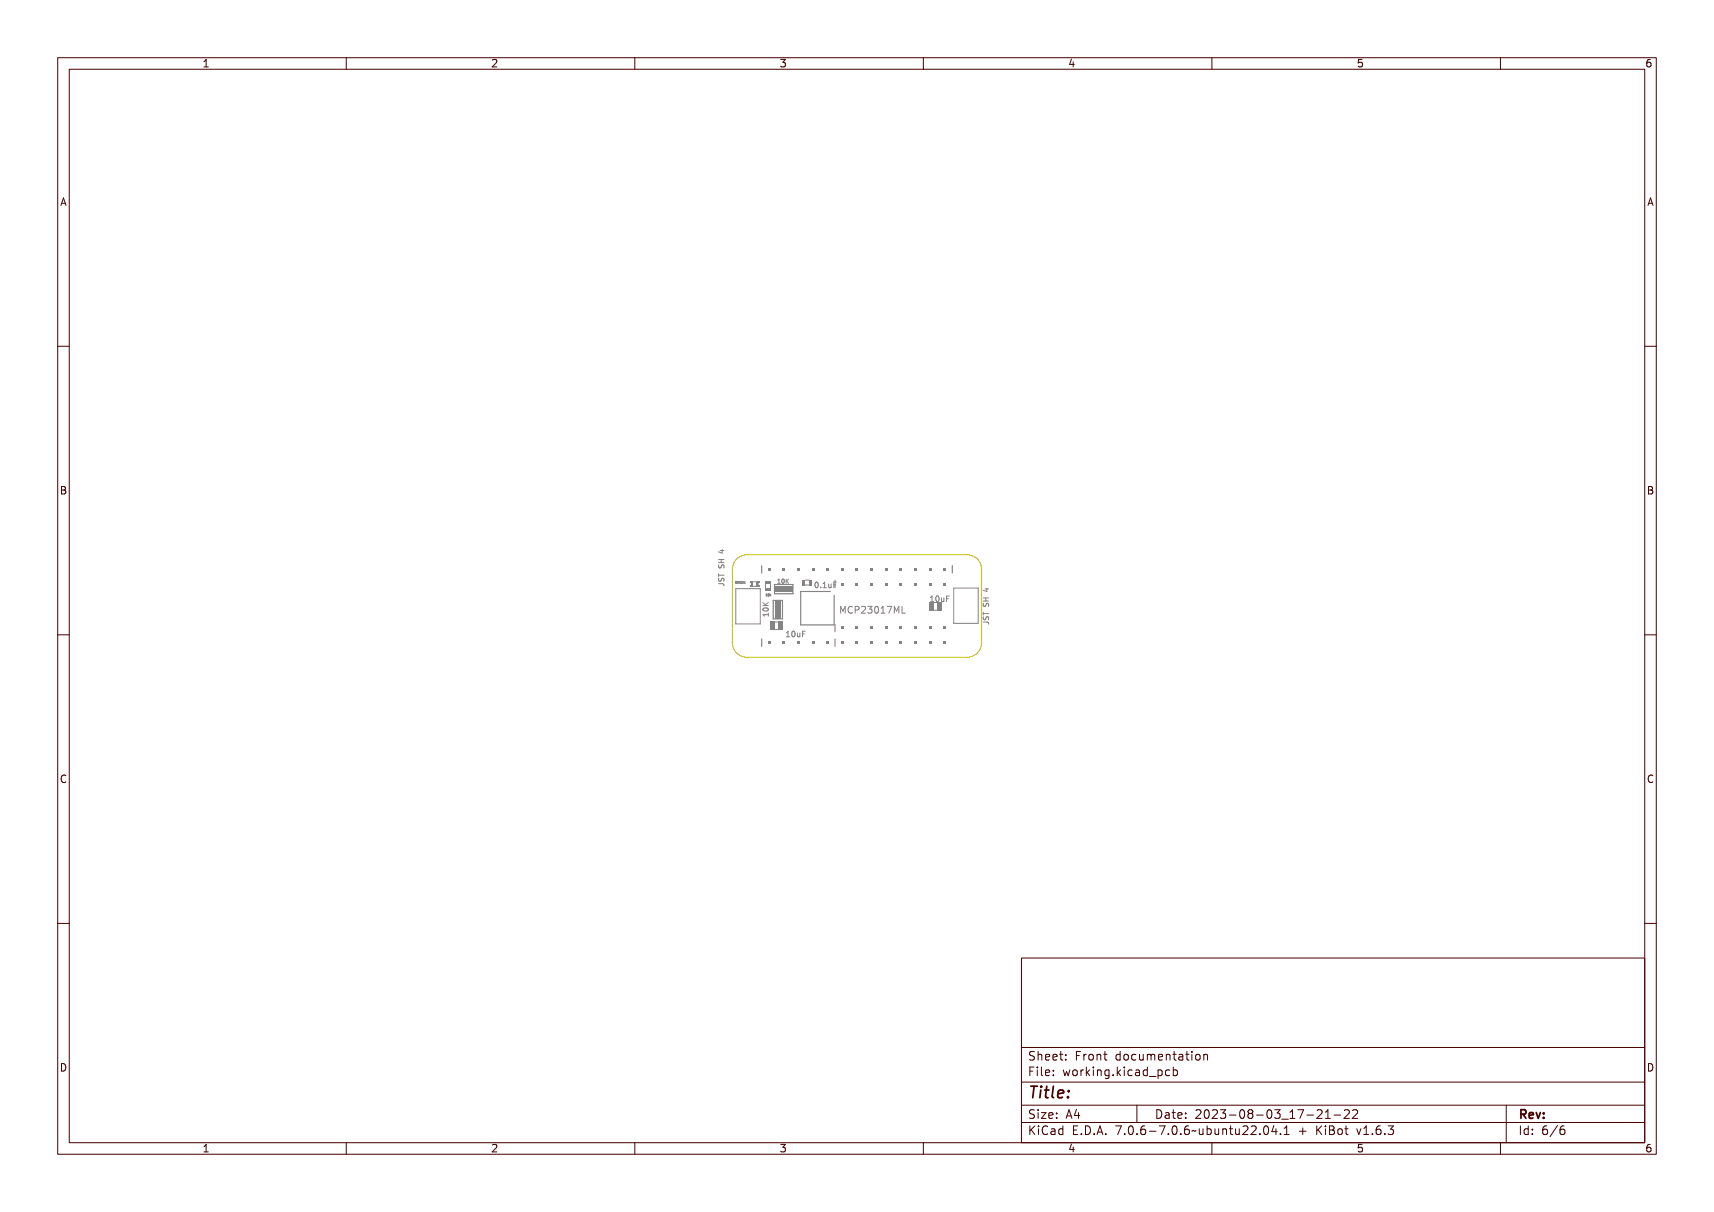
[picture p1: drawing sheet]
<svg xmlns="http://www.w3.org/2000/svg" width="297mm" height="210mm" viewBox="0 0 297 210" stroke-linecap="round" stroke-linejoin="round" font-family="sans-serif">
<defs><g id="words">
<text font-size="2.7" fill="#480000" x="178" y="190.3">Title:</text>
<g font-size="2" fill="#480000">
<text x="178" y="183.7">Sheet: Front documentation</text>
<text x="178" y="186.5">File: working.kicad_pcb</text>
<text x="178" y="193.9">Size: A4</text>
<text x="178" y="196.6">KiCad E.D.A. 7.0.6-7.0.6~ubuntu22.04.1 + KiBot v1.6.3</text>
<text x="200" y="193.9">Date: 2023-08-03_17-21-22</text>
<text x="263" y="196.6">Id: 6/6</text>
<text x="263" y="193.9">Rev:</text>
</g>
<g font-size="1.7" fill="#480000">
<text x="35" y="11.7">1</text>
<text x="85" y="11.7">2</text>
<text x="135" y="11.7">3</text>
<text x="185" y="11.7">4</text>
<text x="235" y="11.7">5</text>
<text x="285" y="11.7">6</text>
<text x="10.5" y="35.7">A</text>
<text x="285.5" y="35.7">A</text>
<text x="10.5" y="85.6">B</text>
<text x="285.5" y="85.6">B</text>
<text x="10.5" y="135.7">C</text>
<text x="285.5" y="135.7">C</text>
<text x="10.5" y="185.6">D</text>
<text x="285.5" y="185.6">D</text>
<text x="35" y="199.7">1</text>
<text x="85" y="199.7">2</text>
<text x="135" y="199.7">3</text>
<text x="185" y="199.7">4</text>
<text x="235" y="199.7">5</text>
<text x="285" y="199.7">6</text>
</g>
<text font-size="1.6" fill="#848484" x="145.3" y="106.3">MCP23017ML</text>
<g font-size="1.3" fill="#848484">
<text x="141" y="101.9">0.1uF</text>
<text x="161" y="104.3">10uF</text>
<text x="136.1" y="110.4">10uF</text>
</g>
<text font-size="1" fill="#848484" x="134.6" y="101.1">10K</text>
<g font-size=".5" fill="#848484">
<text x="127.7" y="101.1">GREEN</text>
<text x="132.6" y="103.3">10k</text>
</g>
</g></defs>
<g fill="none" stroke="#848484" stroke-width=".17">
<path d="M124.5 99.4v.5M124.5 99.7h1M124.5 97.5h1M124.5 96.9h1M124.6 97.9v.5h.3l.2-.4 .2-.1 .2 .2-.1 .3M124.7 99.5h.1v.2h.8v.2h-.8v.2h-.1zM124.7 97.3h.9v.1h-.5v.3h.5v.1h-.9v-.1h.3v-.3h-.3zM124.7 95.9h.6l.1-.2 .2 .3h-.2v.4h-.2l-.5-.4zM124.7 98.1h.1a.18 .18 0 0 0 0 .3 .18 .18 0 0 0 .3-.1 .29 .29 0 0 1 .4-.2 .29 .29 0 0 1-.1 .5v-.1a.22 .22 0 0 0 .1-.3 .22 .22 0 0 0-.3 0 .22 .22 0 0 0-.1 .3 .29 .29 0 0 1-.4 0 .29 .29 0 0 1 0-.4zM124.8 96h.5v.3zM124.8 95.4h.7M125 96.9v.6"/>
<path d="M125.1 95.3v.5l-.6-.2M124.5 101.1l.8 .1 .2 .3M124.6 100.2l-.1 .4 .2 .1 .2-.1 .2-.4h.3v.5M124.7 101.1h.6a.26 .26 0 0 1 .3 .2 .26 .26 0 0 1-.2 .3 .21 .21 0 0 0 .1-.2 .21 .21 0 0 0-.2-.2h-.5v.2h-.1zM124.7 100.3l.1 .1a.18 .18 0 0 0 0 .3 .18 .18 0 0 0 .3-.2 .29 .29 0 0 1 .4-.2 .29 .29 0 0 1-.1 .5 .22 .22 0 0 0 .1-.3 .22 .22 0 0 0-.3-.1 .22 .22 0 0 0-.1 .3 .29 .29 0 0 1-.4 0 .29 .29 0 0 1 0-.4zM127.6 100.7l-.2 .2 .2 .2M127.8 100.8h.2l-.2 .1v.2l.2-.2-.1 .2a.18 .18 0 0 1-.2-.1 .18 .18 0 0 1 .1-.2zM128 100.8h.3v.3l-.2-.1-.1 .1zM128.1 100.8l.1 .1zM128.4 100.8h.2h-.2v.1h.2l-.2 .1v.1h.2h-.2zM128.7 100.8h.2h-.2v.1h.2l-.2 .1v.1h.2h-.2zM128.9 100.8l.2 .3 .1-.3v.3l-.2-.3-.1 .3z"/>
<path d="M132.2 104.9h.9M132.2 104.4l.5 .5M132.2 105.5a.46 .46 0 0 1 .6-.2 .46 .46 0 0 1 .3 .4 .46 .46 0 0 1-.5 .2 .46 .46 0 0 1-.4-.4zM132.3 106h.8v-.2h.1v.5h-.1v-.2h-.7v.2h-.1zM132.3 104.2l.3 .3 .6-.3v.1l-.5 .3 .5 .1v.1h-.9v-.1h.4l-.4-.4zM132.3 105.2a.49 .49 0 0 1 .5-.2 .49 .49 0 0 1 .4 .4 .48 .48 0 0 1-.6 .2 .48 .48 0 0 1-.3-.4zM132.4 105.2a.41 .41 0 0 1 .7 .2 .41 .41 0 0 1-.7-.2zM132.7 102.9h.1l.1 .4h-.2zM133 103l.1 .3zM133.1 106.2v.6M133.1 106.5h-.9l.3 .3M133.1 104.4l-.5 .4"/>
<path d="M133.3 102.9v.2l.2-.1-.1 .1 .1 .2-.2-.2v.2zM134.2 107.8h.8M134.2 109.1h.8M134.7 100.4h.3v.6l.1 .1h-.4l.2-.1v-.5zM135.3 100.5l.1-.1a.35 .35 0 0 1 .3 .3 .35 .35 0 0 1-.3 .4l-.1-.2zM135.4 100.5a.3 .3 0 0 1 .2 .2 .3 .3 0 0 1-.2 .3zM135.8 100.4h.1v.3l.5-.3-.3 .3 .3 .4-.4-.4-.1 .4h-.1zM136.2 109.5l.4-.1v.9h.2v.1h-.6v-.1h.2v-.8l-.2 .1zM137 109.5l.1-.1a.46 .46 0 0 1 .4 .5 .46 .46 0 0 1-.4 .5l-.2-.3zM137.2 109.5a.39 .39 0 0 1 .2 .4 .39 .39 0 0 1-.2 .4l-.1-.4zM137.8 109.7h.1v.5l.1 .1 .2-.1v-.5h.1v.7l-.1-.1a.23 .23 0 0 1-.3 .1 .23 .23 0 0 1-.1-.3zM138.6 109.4h.5v.1h-.4v.3h.4v.1h-.4v.5h-.1z"/>
<path d="M141.2 101l.1-.1a.46 .46 0 0 1 .4 .5 .46 .46 0 0 1-.4 .5l-.2-.3zM141.3 101a.39 .39 0 0 1 .3 .4 .39 .39 0 0 1-.3 .4l-.1-.4zM142.1 101.7h.2v.2h-.2zM142.7 101l.4-.1v.9h.2v.1h-.6v-.1h.3v-.8l-.3 .1zM143.5 101.2h.1v.5l.1 .1 .2-.1v-.5h.1v.7l-.1-.1a.23 .23 0 0 1-.3 .1 .23 .23 0 0 1-.1-.3zM144.3 100.9h.6v.1h-.5v.3h.4v.1h-.4v.5h-.1zM145.4 105.1h.2l.2 .6 .2-.6h.2v1.2h-.1v-1l-.2 .6h-.2l-.2-.6v1h-.1zM146.5 105.3l.4-.2 .2 .1v.1h-.2a.43 .43 0 0 0-.4 .5 .43 .43 0 0 0 .6 .3v.2a.58 .58 0 0 1-.7-.3 .58 .58 0 0 1 .1-.7zM147.4 105.1h.3a.37 .37 0 0 1 .4 .5 .37 .37 0 0 1-.6 .2v.5h-.1zM147.5 105.3h.2a.22 .22 0 0 1 .2 .2 .22 .22 0 0 1-.2 .2h-.2zM148.3 105.2a.41 .41 0 0 1 .6 .1 .41 .41 0 0 1-.2 .6l-.3 .3h.6v.1h-.7l.3-.5a.29 .29 0 0 0 .2-.5 .29 .29 0 0 0-.5 .1zM149.2 105.2a.35 .35 0 0 1 .6 0 .35 .35 0 0 1-.1 .5 .36 .36 0 0 1 .1 .6 .36 .36 0 0 1-.6-.2 .27 .27 0 0 0 .4 .1 .27 .27 0 0 0 0-.4l-.2-.1v-.1a.23 .23 0 0 0 .3-.1 .23 .23 0 0 0-.1-.3 .23 .23 0 0 0-.3 .1z"/>
<path d="M150.2 105.3a.45 .45 0 0 1 .6 0 .45 .45 0 0 1 .1 .6 .39 .39 0 0 1-.5 .4 .39 .39 0 0 1-.3-.6zM150.4 105.3a.49 .49 0 0 1 .4 .4 .49 .49 0 0 1-.3 .5l-.2-.3zM151.2 105.2l.4-.1v1.1h.2v.1h-.6v-.1h.2v-.9h-.2zM152 105.1h.8l-.5 1.2h-.1l.4-1h-.6zM152.9 105.1h.2l.2 .6 .2-.6h.3v1.2h-.2v-1l-.2 .6h-.1l-.2-.6v1h-.2zM154 105.1h.1v1.1h.6v.1h-.7zM155 105.1l.4 .8 .4-.8v1.1M156.3 105.1v1.1h.6M161.2 103.4l.3-.1v.9h.2v.1h-.5v-.1h.2v-.8l-.2 .1zM162 103.4l.1-.1a.46 .46 0 0 1 .4 .5 .46 .46 0 0 1-.4 .5l-.2-.3zM162.1 103.4a.39 .39 0 0 1 .3 .4 .39 .39 0 0 1-.3 .4l-.1-.4zM162.7 103.6h.1v.5l.2 .1 .1-.1v-.5h.2v.7l-.2-.1a.23 .23 0 0 1-.3 .1 .23 .23 0 0 1-.1-.3z"/>
<path d="M163.5 103.3h.6v.1h-.5v.3h.4v.1h-.4v.5h-.1zM170.4 107.8h.8l.1 .3M170.4 106.1v.5M170.4 106.3h.9M170.4 104.1h.9M170.4 103.6h.9M170.4 104.5l.1 .5h.2l.2-.4 .2-.1 .2 .2v.4M170.4 106.9v.3l.2 .2 .2-.1 .2-.4h.2l.1 .5M170.5 107.8h.6a.26 .26 0 0 1 .3 .2 .26 .26 0 0 1-.2 .3 .21 .21 0 0 0 .1-.3 .21 .21 0 0 0-.2-.1h-.5v.2h-.1zM170.5 106.1h.1v.3h.8v.1h-.8v.3h-.1zM170.5 103.9h.9v.1h-.4v.4h.4v.1h-.9v-.1h.4v-.4h-.4zM170.5 102.5h.6l.1-.1 .2 .2h-.2v.4h-.1l-.6-.3z"/>
<path d="M170.6 107a.2 .2 0 0 0 0 .4 .18 .18 0 0 0 .3-.2 .29 .29 0 0 1 .5-.2 .29 .29 0 0 1-.1 .5v-.1a.22 .22 0 0 0 0-.3 .22 .22 0 0 0-.3 0 .22 .22 0 0 0 0 .3 .29 .29 0 0 1-.4 0 .29 .29 0 0 1 0-.4zM170.6 104.7v.1a.18 .18 0 0 0 0 .3 .18 .18 0 0 0 .3-.2 .29 .29 0 0 1 .5-.1 .29 .29 0 0 1-.1 .4 .22 .22 0 0 0 0-.3 .22 .22 0 0 0-.3-.1 .22 .22 0 0 0 0 .3 .29 .29 0 0 1-.4 0 .29 .29 0 0 1 0-.4zM170.6 102.6h.5v.3zM170.7 102h.6M170.8 103.6v.5M171 101.9v.6l-.7-.2"/>
<circle cx="132.7" cy="105.3" r=".08"/>
<circle cx="133" cy="103.1" r=".17"/>
<circle cx="133.1" cy="103.1" r=".03"/>
<circle cx="135.5" cy="100.7" r=".06"/>
<circle cx="137.2" cy="109.9" r=".09"/>
<circle cx="141.4" cy="101.4" r=".09"/>
<circle cx="150.5" cy="105.7" r=".1"/>
<circle cx="162.2" cy="103.8" r=".09"/>
</g>
<g fill="#848484">
<path d="M133.5 107.7h.8v1.5h-.8z" fill-rule="evenodd"/>
<path d="M134.9 107.7h.8v1.5h-.8z" fill-rule="evenodd"/>
<path d="M145.7 100.9h.5v.5h-.5z" fill-rule="evenodd"/>
<path d="M148.2 100.9h.6v.5h-.6z" fill-rule="evenodd"/>
<path d="M150.8 100.9h.5v.5h-.5z" fill-rule="evenodd"/>
<path d="M153.3 100.9h.5v.5h-.5z" fill-rule="evenodd"/>
<path d="M155.9 100.9h.5v.5h-.5z" fill-rule="evenodd"/>
<path d="M158.4 100.9h.5v.5h-.5z" fill-rule="evenodd"/>
<path d="M160.9 100.9h.6v.5h-.6z" fill-rule="evenodd"/>
<path d="M163.5 100.9h.5v.5h-.5z" fill-rule="evenodd"/>
</g>
<path d="M127.5 102h4.2v6.1h-4.2z" fill="none" stroke="#848484" stroke-width=".17"/>
<path d="M134.2 101.3h3.2v1.6h-3.2z" fill="none" stroke="#848484" stroke-width=".2"/>
<path d="M134.3 101.6h3.1v1h-3.1z" fill-rule="evenodd" fill="#848484"/>
<path d="M143.9 102.5h-5.2v5.8h5.8v-5.1" fill="none" stroke="#848484" stroke-width=".2"/>
<path d="M139.5 101.4h.7M139.5 100.5h.7" fill="none" stroke="#848484" stroke-width=".17"/>
<g fill="#848484">
<path d="M140.2 100.5h.5v.9h-.5z" fill-rule="evenodd"/>
<path d="M139 100.5h.5v.9h-.5z" fill-rule="evenodd"/>
</g>
<path d="M132 110.7v1.3" fill="none" stroke="#848484" stroke-width=".2"/>
<g fill="#848484">
<path d="M133 111.1h.5v.5h-.5z" fill-rule="evenodd"/>
<path d="M135.5 111.1h.6v.5h-.6z" fill-rule="evenodd"/>
<path d="M138.1 111.1h.5v.5h-.5z" fill-rule="evenodd"/>
<path d="M140.6 111.1h.5v.5h-.5z" fill-rule="evenodd"/>
<path d="M143.2 111.1h.5v.5h-.5z" fill-rule="evenodd"/>
</g>
<path d="M132 98v1.3" fill="none" stroke="#848484" stroke-width=".2"/>
<g fill="#848484">
<path d="M133 98.4h.5v.5h-.5z" fill-rule="evenodd"/>
<path d="M135.5 98.4h.6v.5h-.6z" fill-rule="evenodd"/>
<path d="M138.1 98.4h.5v.5h-.5z" fill-rule="evenodd"/>
<path d="M140.6 98.4h.5v.5h-.5z" fill-rule="evenodd"/>
<path d="M143.2 98.4h.5v.5h-.5z" fill-rule="evenodd"/>
</g>
<path d="M165.3 101.9h4.2v6.1h-4.2z" fill="none" stroke="#848484" stroke-width=".17"/>
<path d="M144.7 110.7v1.3" fill="none" stroke="#848484" stroke-width=".2"/>
<g fill="#848484">
<path d="M145.7 111.1h.5v.5h-.5z" fill-rule="evenodd"/>
<path d="M148.2 111.1h.6v.5h-.6z" fill-rule="evenodd"/>
<path d="M150.8 111.1h.5v.5h-.5z" fill-rule="evenodd"/>
<path d="M153.3 111.1h.5v.5h-.5z" fill-rule="evenodd"/>
<path d="M155.9 111.1h.5v.5h-.5z" fill-rule="evenodd"/>
<path d="M158.4 111.1h.5v.5h-.5z" fill-rule="evenodd"/>
<path d="M160.9 111.1h.6v.5h-.6z" fill-rule="evenodd"/>
<path d="M163.5 111.1h.5v.5h-.5z" fill-rule="evenodd"/>
</g>
<path d="M134 104h1.6v3.2h-1.6z" fill="none" stroke="#848484" stroke-width=".2"/>
<path d="M134.3 104.1h1v3.1h-1z" fill-rule="evenodd" fill="#848484"/>
<path d="M132.7 101.2v.7M133.5 101.2v.7" fill="none" stroke="#848484" stroke-width=".17"/>
<g fill="#848484">
<path d="M132.6 100.7h1v.5h-1z" fill-rule="evenodd"/>
<path d="M132.6 101.9h1v.5h-1z" fill-rule="evenodd"/>
</g>
<path d="M144.7 108.2v1.2" fill="none" stroke="#848484" stroke-width=".2"/>
<g fill="#848484">
<path d="M145.7 108.6h.5v.5h-.5z" fill-rule="evenodd"/>
<path d="M148.2 108.6h.6v.5h-.6z" fill-rule="evenodd"/>
<path d="M150.8 108.6h.5v.5h-.5z" fill-rule="evenodd"/>
<path d="M153.3 108.6h.5v.5h-.5z" fill-rule="evenodd"/>
<path d="M155.9 108.6h.5v.5h-.5z" fill-rule="evenodd"/>
<path d="M158.4 108.6h.5v.5h-.5z" fill-rule="evenodd"/>
<path d="M160.9 108.6h.6v.5h-.6z" fill-rule="evenodd"/>
<path d="M163.5 108.6h.5v.5h-.5z" fill-rule="evenodd"/>
</g>
<path d="M161.8 105.7h.7" fill="none" stroke="#848484" stroke-width=".17"/>
<g fill="#848484">
<path d="M162.5 104.3h.7v1.5h-.7z" fill-rule="evenodd"/>
<path d="M161 104.3h.8v1.5h-.8z" fill-rule="evenodd"/>
</g>
<g fill="none" stroke="#848484" stroke-width=".17">
<path d="M130 100.9a.3 .3 0 0 1 .3 .3 .3 .3 0 0 1-.3 .3M130.4 101.6h.7M130.4 100.8h.7M131.6 100.9a.27 .27 0 0 0-.3 .3 .27 .27 0 0 0 .3 .3"/>
<circle cx="130.2" cy="101.5" r=".07"/>
</g>
<g fill="#848484">
<path d="M129.9 101.4h.2v.2h-.2z" fill-rule="evenodd"/>
<path d="M130.1 101.6h.3z" fill-rule="evenodd"/>
<path d="M130.2 100.7h.2v.9h-.2z" fill-rule="evenodd"/>
<path d="M131.1 101.4h.5v.2h-.5z" fill-rule="evenodd"/>
<path d="M131.1 100.9h.3v.6h-.3z" fill-rule="evenodd"/>
<path d="M131.3 101.4l.1 .1z" fill-rule="evenodd"/>
<path d="M131.3 100.9l.1 .1z" fill-rule="evenodd"/>
<path d="M129.9 100.7h.3v.2h-.3z" fill-rule="evenodd"/>
<path d="M131.1 100.7h.5v.2h-.5z" fill-rule="evenodd"/>
</g>
<path d="M165 98v1.3" fill="none" stroke="#848484" stroke-width=".2"/>
<g fill="#848484">
<path d="M163.5 98.4h.5v.5h-.5z" fill-rule="evenodd"/>
<path d="M160.9 98.4h.6v.5h-.6z" fill-rule="evenodd"/>
<path d="M158.4 98.4h.5v.5h-.5z" fill-rule="evenodd"/>
<path d="M155.9 98.4h.5v.5h-.5z" fill-rule="evenodd"/>
<path d="M153.3 98.4h.5v.5h-.5z" fill-rule="evenodd"/>
<path d="M150.8 98.4h.5v.5h-.5z" fill-rule="evenodd"/>
<path d="M148.2 98.4h.6v.5h-.6z" fill-rule="evenodd"/>
<path d="M145.7 98.4h.5v.5h-.5z" fill-rule="evenodd"/>
</g>
<path d="M127.5 97.1a2.54 2.54 0 0 1 2-1h38.1a2.54 2.54 0 0 1 2.5 2.6v12.7a2.54 2.54 0 0 1-2.5 2.5h-38.1a2.54 2.54 0 0 1-2.6-2.5v-12.7l.1-.6z" fill="none" stroke="#c2c200" stroke-width=".17"/>
<g fill="none" stroke="#480000" stroke-width=".17">
<path d="M10 10h277v190h-277zM12 12h273v186h-273zM60 10v2M110 10v2M160 10v2M210 10v2M260 10v2M10 60h2M285 60h2M10 110h2M285 110h2M10 160h2"/>
<path d="M285 160h2M177 166h108v32h-108zM60 198v2M110 198v2M160 198v2M177 181.5h108M177 187.5h108M177 191.5h108M177 194.5h108M178.1 195.2h.2v.6l.6-.6h.3l-.6 .6 .6 .8h-.2l-.5-.7-.2 .2v.5h-.2zM178.2 185h.9v.2h-.7v.4h.6v.2h-.6v.7h-.2zM178.3 182.4l.5-.1h.2v.2a.31 .31 0 0 0-.5-.1 .31 .31 0 0 0 0 .5 .5 .5 0 0 1 .6 .6 .5 .5 0 0 1-.8 .2l-.1-.2a.34 .34 0 0 0 .4 .1 .34 .34 0 0 0 .1-.5 .47 .47 0 0 1-.5-.2 .47 .47 0 0 1 .1-.5z"/>
<path d="M178.3 192.5l.5-.1h.2v.2a.31 .31 0 0 0-.5-.1 .31 .31 0 0 0 0 .5 .5 .5 0 0 1 .6 .6 .5 .5 0 0 1-.8 .2l-.1-.2a.34 .34 0 0 0 .4 .1 .34 .34 0 0 0 .1-.5 .47 .47 0 0 1-.5-.2 .47 .47 0 0 1 .1-.5zM179.4 182.2h.2v.6a.35 .35 0 0 1 .4-.1 .35 .35 0 0 1 .2 .4v.6h-.2v-.8h-.4v.8h-.2zM179.5 185.4h.4v.9h.4v.2h-.9v-.2h.3v-.8h-.2zM179.5 192.8h.4v.9h.4v.1h-.9v-.1h.3v-.8h-.2zM179.5 195.6h.4v.9h.4v.1h-.9v-.1h.3v-.8h-.2zM179.7 184.9h.2v.3h-.2zM179.7 192.3h.2v.3h-.2zM179.7 195.1h.2v.3h-.2zM180.6 184.9h.4v1.3l.4 .1v.2l-.5-.2v-1.2h-.3zM180.6 192.8h.8v.1l-.6 .8h.6v.1h-.8v-.1l.6-.8h-.6zM180.7 182.8a.49 .49 0 0 1 .6-.1 .49 .49 0 0 1 .2 .5h-.8a.42 .42 0 0 0 .3 .4 .42 .42 0 0 0 .4-.1v.2a.6 .6 0 0 1-.8-.1 .6 .6 0 0 1 .1-.8zM180.7 195.4l.5-.2h.3v.2a.43 .43 0 0 0-.6 0 .43 .43 0 0 0-.2 .5 .43 .43 0 0 0 .2 .5 .43 .43 0 0 0 .6 0v.2a.66 .66 0 0 1-.8-.1 .66 .66 0 0 1-.1-.8z"/>
<path d="M180.8 182.9l.4-.1 .1 .3h-.6zM181.8 195.6h.2a.45 .45 0 0 1 .5 0 .45 .45 0 0 1 .1 .4v.6h-.1v-.1a.38 .38 0 0 1-.5 .2 .38 .38 0 0 1-.2-.5 .38 .38 0 0 1 .4-.2h.3a.35 .35 0 0 0-.3-.4 .35 .35 0 0 0-.4 .2zM181.9 182.8a.49 .49 0 0 1 .6-.1 .49 .49 0 0 1 .2 .5h-.8a.42 .42 0 0 0 .3 .4 .42 .42 0 0 0 .5-.1v.2a.6 .6 0 0 1-.9-.1 .6 .6 0 0 1 .1-.8zM181.9 185.5a.49 .49 0 0 1 .6-.1 .49 .49 0 0 1 .2 .5h-.8a.42 .42 0 0 0 .3 .4 .42 .42 0 0 0 .5-.1v.2a.6 .6 0 0 1-.9-.1 .6 .6 0 0 1 .1-.8zM181.9 192.9a.49 .49 0 0 1 .6-.1 .49 .49 0 0 1 .2 .5h-.8a.42 .42 0 0 0 .3 .4 .42 .42 0 0 0 .5-.1v.2a.6 .6 0 0 1-.9-.1 .6 .6 0 0 1 .1-.8zM182 196.2l.5-.1a.31 .31 0 0 1-.2 .4 .31 .31 0 0 1-.4-.1zM182 182.9l.4-.1 .1 .3h-.6zM182 185.6l.4-.1 .1 .3h-.6zM182 193l.4-.1 .1 .3h-.6zM183 195.7l.4-.2 .2 .2v-.6h.2v1.5h-.2v-.1a.42 .42 0 0 1-.5 .1 .42 .42 0 0 1-.2-.5zM183.2 195.8l.1-.1a.4 .4 0 0 1 .3 .4 .4 .4 0 0 1-.3 .4l-.2-.2zM183.2 182.3h.2v.4h.4v.1h-.4l.1 .8h.3v.1h-.2a.3 .3 0 0 1-.4-.3v-.6h-.3v-.1h.3z"/>
<path d="M183.3 185.4h.2v.3h-.2zM183.3 186.2h.2v.3h-.2zM183.3 192.8h.2v.3h-.2zM183.3 193.6h.2v.2h-.2zM184.5 182.7h.2v.3h-.2zM184.5 183.5h.2v.2h-.2zM185.2 185.4h.2l.2 .8 .1-.5h.2l.2 .5 .1-.8h.2l-.2 1.1h-.2l-.2-.7-.2 .7h-.1zM185.4 195.2h.9v.2h-.7v.4h.6v.2h-.6v.5h.7v.1h-.9zM185.7 192.4h.2l.5 1.4h-.2l-.1-.3h-.5l-.1 .3h-.2zM185.8 192.6l.2 .7h-.4zM186.6 182.3h.9v.2h-.7v.4h.6v.2h-.6v.6h-.2zM186.7 185.5a.52 .52 0 0 1 .8 .4 .52 .52 0 0 1-.8 .4l-.1-.4z"/>
<path d="M186.8 185.6l.1-.1a.39 .39 0 0 1 .4 .4 .39 .39 0 0 1-.4 .4l-.1-.2zM186.9 196.4h.2v.2h-.2zM187.1 192.4h.2v.9h.2v.2h-.2v.3h-.2v-.3h-.6v-.2zM187.1 192.6v.7h-.4zM187.8 195.2a.76 .76 0 0 1 .9 .7 .76 .76 0 0 1-.9 .7zM188 195.4a.57 .57 0 0 1 .5 .5 .57 .57 0 0 1-.5 .6zM188 182.7h.2v.2a.3 .3 0 0 1 .3-.3 .3 .3 0 0 1 .3 .3 .37 .37 0 0 0-.5-.1 .37 .37 0 0 0-.1 .4v.5h-.2zM188 185.4h.2v.2a.3 .3 0 0 1 .3-.3 .3 .3 0 0 1 .3 .3 .37 .37 0 0 0-.5-.1 .37 .37 0 0 0-.1 .4v.6h-.2zM189.1 184.9h.1v.9l.5-.4h.2l-.4 .4 .5 .7h-.2l-.4-.6-.2 .1v.5h-.1zM189.1 182.8a.52 .52 0 0 1 .8 .4 .52 .52 0 0 1-.8 .4l-.1-.4zM189.2 182.9l.1-.1a.39 .39 0 0 1 .4 .4 .39 .39 0 0 1-.4 .4l-.1-.2zM189.3 196.4h.3v.2h-.3z"/>
<path d="M190.2 182.7h.2v.1a.35 .35 0 0 1 .4-.1 .35 .35 0 0 1 .3 .4v.6h-.2l-.1-.8h-.3l-.1 .8h-.2zM190.3 185.4h.4v.9h.4v.2h-.9v-.2h.4v-.8h-.3zM190.5 195.2h.3l.4 1.4h-.2l-.1-.3h-.5l-.1 .3h-.2zM190.6 184.9h.1v.3h-.1zM190.6 195.4l.2 .7h-.4zM191.4 185.4h.2v.1a.35 .35 0 0 1 .4-.1 .35 .35 0 0 1 .3 .4v.7h-.2l-.1-.9h-.3l-.1 .9h-.2zM191.7 182.3h.1v.4h.4v.1h-.4l.1 .8h.3v.1h-.2a.3 .3 0 0 1-.3-.3v-.6h-.3v-.1h.3zM191.7 196.4h.3v.2h-.3zM192.7 185.5l.3-.2 .3 .2v-.1h.2v1a.53 .53 0 0 1-.8 .4v-.2a.36 .36 0 0 0 .4 .1 .36 .36 0 0 0 .2-.4l-.1 .1a.53 .53 0 0 1-.7-.3 .53 .53 0 0 1 .2-.6zM192.8 185.6l.1-.1a.39 .39 0 0 1 .4 .4 .39 .39 0 0 1-.4 .4l-.1-.2zM193.8 195.2h.9l-.5 1.4h-.2l.5-1.2h-.7zM193.9 182.8l.3-.2 .3 .2v-.6h.2v1.5h-.2v-.1a.42 .42 0 0 1-.6 .1 .42 .42 0 0 1-.1-.5z"/>
<path d="M194.1 182.8a.4 .4 0 0 1 .4 .4 .4 .4 0 0 1-.4 .4l-.2-.4zM194.1 186.2h.3v.3h-.3zM195.1 184.9h.2v.9l.4-.4h.3l-.5 .4 .5 .7h-.2l-.4-.6-.1 .1v.5h-.2zM195.1 182.8a.52 .52 0 0 1 .8 .4 .52 .52 0 0 1-.8 .4l-.1-.4zM195.2 182.9l.1-.1a.39 .39 0 0 1 .4 .4 .39 .39 0 0 1-.4 .4l-.1-.2zM195.3 196.4h.3v.2h-.3zM196.3 185.4h.5v.9h.3v.2h-.9v-.2h.4v-.8h-.3zM196.3 195.4a.5 .5 0 0 1 .7-.1 .5 .5 0 0 1 .1 .6 .52 .52 0 0 1-.4 .8 .52 .52 0 0 1-.5-.8zM196.4 182.8a.39 .39 0 0 1 .4-.2 .39 .39 0 0 1 .3 .3 .4 .4 0 0 0-.6 0 .4 .4 0 0 0 0 .6 .4 .4 0 0 0 .6 0 .41 .41 0 0 1-.4 .3 .41 .41 0 0 1-.4-.3v-.5zM196.5 195.4a.57 .57 0 0 1 .4 .9l-.3 .2a.86 .86 0 0 1-.1-1.1zM196.6 184.9h.2v.3h-.2zM197 191.5v3"/>
<path d="M197.4 182.7h.2v.8l.2 .1 .3-.2v-.7h.2v1h-.2v-.1a.35 .35 0 0 1-.4 .2 .35 .35 0 0 1-.3-.5zM197.6 185.5a.39 .39 0 0 1 .4-.2 .39 .39 0 0 1 .3 .3 .4 .4 0 0 0-.6 0 .4 .4 0 0 0 0 .6 .4 .4 0 0 0 .6 0 .41 .41 0 0 1-.4 .3 .41 .41 0 0 1-.4-.3v-.5zM197.7 196.4h.3v.2h-.3zM198.6 182.7h.1l.2-.1a.22 .22 0 0 0 .2 .2 .22 .22 0 0 0 .2-.2l.2 .3 .1 .8h-.2v-.8l-.1-.1-.2 .1v.8h-.1v-.8l-.2-.1-.1 .1v.8h-.1zM198.7 185.4h.1a.45 .45 0 0 1 .5 0 .45 .45 0 0 1 .2 .4v.7h-.2v-.2a.38 .38 0 0 1-.5 .2 .38 .38 0 0 1-.2-.5 .38 .38 0 0 1 .5-.2h.2a.35 .35 0 0 0-.3-.4 .35 .35 0 0 0-.3 .2zM198.7 195.4l.5-.2h.2v.2a.43 .43 0 0 0-.5 0 .43 .43 0 0 0-.1 .5 .48 .48 0 0 1 .7 0 .48 .48 0 0 1-.1 .7 .48 .48 0 0 1-.7-.1l-.1-.6zM198.8 186l.5-.1a.31 .31 0 0 1-.1 .4 .31 .31 0 0 1-.4-.1zM198.9 195.9a.29 .29 0 0 1 .4 .1 .29 .29 0 0 1-.1 .4 .29 .29 0 0 1-.4-.1zM199.9 185.5l.3-.2 .3 .2v-.6h.2v1.6h-.2v-.2a.42 .42 0 0 1-.5 .1 .42 .42 0 0 1-.2-.5zM199.9 182.8a.49 .49 0 0 1 .6-.1 .49 .49 0 0 1 .2 .5h-.7a.42 .42 0 0 0 .2 .4 .42 .42 0 0 0 .5-.1v.2a.6 .6 0 0 1-.8-.1 .6 .6 0 0 1 0-.8zM200 196h.5v.2h-.5zM200 185.6l.1-.1a.39 .39 0 0 1 .4 .4 .39 .39 0 0 1-.4 .4l-.1-.2z"/>
<path d="M200.1 182.9l.3-.1 .2 .3h-.6zM200.1 192.4a.76 .76 0 0 1 1 .7 .76 .76 0 0 1-1 .7zM200.3 192.6a.57 .57 0 0 1 .6 .5 .57 .57 0 0 1-.6 .6zM200.9 186.8l1.2 .1zM201 195.2h.9l-.5 1.4h-.2l.5-1.2h-.7zM201.1 182.7h.1v.1a.35 .35 0 0 1 .5-.1 .35 .35 0 0 1 .2 .4v.6h-.2v-.8h-.4l-.1 .8h-.1zM201.4 192.8h.2a.45 .45 0 0 1 .5 0 .45 .45 0 0 1 .1 .4v.6h-.1v-.1a.38 .38 0 0 1-.5 .2 .38 .38 0 0 1-.2-.5 .38 .38 0 0 1 .4-.2h.3a.35 .35 0 0 0-.3-.4 .35 .35 0 0 0-.4 .2zM201.6 193.4l.5-.1a.31 .31 0 0 1-.2 .4 .31 .31 0 0 1-.4-.1zM202.2 185.4h.2v.1a.46 .46 0 0 1 .6 0 .46 .46 0 0 1 .1 .6 .39 .39 0 0 1-.2 .4 .39 .39 0 0 1-.5-.2v.6h-.2zM202.5 182.3h.2v.4h.4v.1h-.4v.8h.4v.1h-.2a.3 .3 0 0 1-.4-.3v-.6h-.3v-.1h.3zM202.5 185.6l.1-.1a.4 .4 0 0 1 .4 .4 .4 .4 0 0 1-.4 .4l-.2-.2zM202.5 196.4h.3v.2h-.3z"/>
<path d="M202.8 192.4h.2v.4h.4v.1h-.4l.1 .8h.3v.1h-.2a.3 .3 0 0 1-.4-.3v-.6h-.3v-.1h.3zM203.5 182.7h.2a.45 .45 0 0 1 .4 0 .45 .45 0 0 1 .2 .4v.6h-.2v-.1a.38 .38 0 0 1-.5 .2 .38 .38 0 0 1-.2-.5 .38 .38 0 0 1 .5-.2h.2a.35 .35 0 0 0-.2-.4 .35 .35 0 0 0-.4 .2zM203.5 195.4a.5 .5 0 0 1 .7-.1 .5 .5 0 0 1 .1 .6 .52 .52 0 0 1-.4 .8 .52 .52 0 0 1-.5-.8zM203.6 185.5a.39 .39 0 0 1 .4-.2 .39 .39 0 0 1 .3 .3 .4 .4 0 0 0-.5 0 .4 .4 0 0 0 0 .6 .4 .4 0 0 0 .5 0 .41 .41 0 0 1-.4 .3 .41 .41 0 0 1-.4-.3v-.5zM203.7 183.3l.4-.1a.31 .31 0 0 1-.1 .4 .31 .31 0 0 1-.4-.1zM203.7 195.4a.57 .57 0 0 1 .4 .9l-.2 .2a.86 .86 0 0 1-.2-1.1zM203.9 192.9a.49 .49 0 0 1 .6-.1 .49 .49 0 0 1 .2 .5h-.8a.42 .42 0 0 0 .3 .4 .42 .42 0 0 0 .5-.1v.2a.6 .6 0 0 1-.9-.1 .6 .6 0 0 1 .1-.8zM204 193l.4-.1 .1 .3h-.6zM204.7 184.9h.1v.6a.45 .45 0 0 1 .7 0 .45 .45 0 0 1 0 .6 .39 .39 0 0 1-.2 .4 .39 .39 0 0 1-.5-.2v.2h-.1zM204.9 182.3h.2v.4h.4v.1h-.4v.8h.4v.1h-.2a.3 .3 0 0 1-.4-.3v-.6h-.3v-.1h.3zM204.9 185.6l.1-.1a.39 .39 0 0 1 .4 .4 .39 .39 0 0 1-.4 .4l-.1-.2zM204.9 196.4h.3v.2h-.3z"/>
<path d="M205.3 192.8h.2v.3h-.2zM205.3 193.6h.2v.2h-.2zM205.9 182.7h.5v.9h.3v.1h-.9v-.1h.4v-.8h-.3zM205.9 195.4l.5-.2h.2v.2a.43 .43 0 0 0-.5 0 .43 .43 0 0 0-.1 .5 .48 .48 0 0 1 .7 0 .48 .48 0 0 1-.1 .7 .48 .48 0 0 1-.7-.1l-.1-.6zM206.1 195.9a.29 .29 0 0 1 .4 .1 .29 .29 0 0 1-.1 .4 .29 .29 0 0 1-.4-.1zM206.2 182.2h.2v.3h-.2zM207 196l.3-.1 .5 .1 .2-.1a.38 .38 0 0 1-.7 .2l-.3 .1zM207.1 182.8a.52 .52 0 0 1 .8 .4 .52 .52 0 0 1-.8 .4l-.1-.4zM207.3 182.9l.1-.1a.39 .39 0 0 1 .4 .4 .39 .39 0 0 1-.4 .4l-.2-.2zM207.4 192.5a.53 .53 0 0 1 .8 .1 .53 .53 0 0 1-.3 .7l-.3 .4h.7v.1h-.9v-.1l.3-.4a.49 .49 0 0 0 .2-.7l-.5 .1zM208.3 182.7h.1v.1a.35 .35 0 0 1 .5-.1 .35 .35 0 0 1 .2 .4v.6h-.2v-.8h-.4l-.1 .8h-.1zM208.3 195.6h.1l.1 .8 .2 .1 .2-.2v-.7h.2v1h-.2v-.1a.35 .35 0 0 1-.4 .2 .35 .35 0 0 1-.2-.5z"/>
<path d="M208.7 192.6a.5 .5 0 0 1 .6-.1 .5 .5 0 0 1 .2 .6 .52 .52 0 0 1-.5 .8 .52 .52 0 0 1-.4-.8zM208.9 192.6a.57 .57 0 0 1 .4 .9l-.3 .2a.86 .86 0 0 1-.1-1.1zM209.5 195.1h.2v.6a.45 .45 0 0 1 .6-.1 .45 .45 0 0 1 .1 .7 .39 .39 0 0 1-.3 .4 .39 .39 0 0 1-.4-.2v.1h-.2zM209.7 195.8l.1-.1a.4 .4 0 0 1 .4 .4 .4 .4 0 0 1-.4 .4l-.1-.2zM209.8 192.5a.53 .53 0 0 1 .8 .1 .53 .53 0 0 1-.3 .7l-.3 .4h.7v.1h-.9v-.1l.3-.4a.49 .49 0 0 0 .2-.7l-.5 .1zM210 198v2M210.7 195.6h.2v.8l.2 .1 .2-.2v-.7h.2v1h-.2v-.1a.35 .35 0 0 1-.4 .2 .35 .35 0 0 1-.2-.5zM211 192.4a.46 .46 0 0 1 .6 0 .46 .46 0 0 1 .1 .6l-.1 .1a.45 .45 0 0 1 .2 .6 .45 .45 0 0 1-.6 .2l-.2-.1v-.2a.35 .35 0 0 0 .5 .1 .35 .35 0 0 0 0-.5h-.3v-.2a.28 .28 0 0 0 .4-.1 .28 .28 0 0 0 0-.3 .28 .28 0 0 0-.4 0h-.2zM211.9 195.6h.2v.1a.35 .35 0 0 1 .4-.1 .35 .35 0 0 1 .2 .4v.6h-.2v-.8h-.4v.8h-.2zM212.4 193.2h.5v.2h-.5zM213.3 195.2h.2v.4h.4v.1h-.4v.8h.4v.1h-.2a.3 .3 0 0 1-.4-.3v-.6h-.3v-.1h.3zM213.5 192.6a.5 .5 0 0 1 .6-.1 .5 .5 0 0 1 .2 .6 .52 .52 0 0 1-.5 .8 .52 .52 0 0 1-.4-.8z"/>
<path d="M213.7 192.6a.57 .57 0 0 1 .4 .9l-.3 .2a.86 .86 0 0 1-.1-1.1zM214.3 195.6h.2v.8l.2 .1 .2-.2v-.7h.2v1h-.2v-.1a.35 .35 0 0 1-.4 .2 .35 .35 0 0 1-.2-.5zM214.7 192.5a.41 .41 0 0 1 .7-.1 .41 .41 0 0 1-.2 .7 .42 .42 0 0 1 .2 .6 .42 .42 0 0 1-.7 0 .42 .42 0 0 1 .2-.6l-.3-.2zM215.5 195.3a.53 .53 0 0 1 .8 .1 .53 .53 0 0 1-.3 .7l-.3 .4h.6v.1h-.9v-.1l.4-.4a.49 .49 0 0 0 .2-.8l-.5 .2zM216 193.2h.5v.2h-.5zM216.7 195.3a.53 .53 0 0 1 .8 .1 .53 .53 0 0 1-.3 .7l-.3 .4h.6v.1h-.9v-.1l.4-.4a.49 .49 0 0 0 .2-.8l-.5 .2zM217.1 192.6a.5 .5 0 0 1 .7-.1 .5 .5 0 0 1 .1 .6 .52 .52 0 0 1-.5 .8 .52 .52 0 0 1-.4-.8zM217.3 192.6a.57 .57 0 0 1 .4 .9l-.3 .2a.86 .86 0 0 1-.1-1.1zM218.2 196.4h.2v.2h-.2zM218.2 192.4a.46 .46 0 0 1 .6 0 .46 .46 0 0 1 .1 .6l-.1 .1a.45 .45 0 0 1 .2 .6 .45 .45 0 0 1-.6 .2l-.2-.1v-.2a.35 .35 0 0 0 .5 .1 .35 .35 0 0 0 0-.5h-.3v-.2a.28 .28 0 0 0 .4-.1 .28 .28 0 0 0 0-.3 .28 .28 0 0 0-.4 0h-.2zM219.2 195.4a.5 .5 0 0 1 .6-.1 .5 .5 0 0 1 .2 .6 .52 .52 0 0 1-.5 .8 .52 .52 0 0 1-.5-.8zM219.2 194.2l1.3 .1z"/>
<path d="M219.4 195.4a.57 .57 0 0 1 .3 .9l-.2 .2a.86 .86 0 0 1-.1-1.1zM220.7 192.5l.5-.1v1.3h.3v.1h-.8v-.1h.3v-1.1h-.3zM220.8 195.2h.2v.9h.2v.2h-.2v.3h-.2v-.3h-.6v-.2zM220.8 195.4v.7h-.4zM221.8 196.4h.2v.2h-.2zM221.8 192.4h.9l-.5 1.4h-.2l.5-1.2h-.7zM222.8 195.3l.5-.1v1.3h.3v.1h-.8v-.1h.3v-1.1h-.3zM223.2 193.2h.5v.2h-.5zM224.2 192.5a.53 .53 0 0 1 .8 .1 .53 .53 0 0 1-.3 .7l-.3 .4h.7v.1h-.9v-.1l.3-.4a.49 .49 0 0 0 .2-.7l-.5 .1zM225.4 195.5h.2v.4h.4v.2h-.4v.4h-.2v-.4h-.4v-.2h.4zM225.5 192.5l.5-.1v1.3h.3v.1h-.8v-.1h.3v-1.1h-.3zM226.8 193.2h.5v.2h-.5z"/>
<path d="M227.5 195.2h.2v.6l.6-.6h.2l-.6 .6 .6 .8h-.2l-.5-.7-.1 .2v.5h-.2zM227.8 192.5a.53 .53 0 0 1 .8 .1 .53 .53 0 0 1-.2 .7l-.4 .4h.7v.1h-.9v-.1l.3-.4a.49 .49 0 0 0 .2-.7l-.5 .1zM228.8 195.6h.4v.9h.4v.1h-.9v-.1h.4v-.8h-.3zM229 192.5a.53 .53 0 0 1 .8 .1 .53 .53 0 0 1-.2 .7l-.4 .4h.7v.1h-.9v-.1l.3-.4a.49 .49 0 0 0 .2-.7l-.5 .1zM229.1 195.1h.1v.3h-.1zM229.9 195.2h.4a.35 .35 0 0 1 .5 .2 .35 .35 0 0 1-.3 .5 .41 .41 0 0 1 .3 .5 .41 .41 0 0 1-.5 .2h-.4zM230.1 196h.2a.27 .27 0 0 1 .3 .2 .27 .27 0 0 1-.3 .3h-.2zM230.1 195.4h.2a.23 .23 0 0 1 .3 .2 .23 .23 0 0 1-.3 .2h-.2zM231.2 193.2h1.1M231.2 195.7a.52 .52 0 0 1 .8 .4 .52 .52 0 0 1-.8 .4l-.1-.4zM231.3 195.8l.1-.1a.39 .39 0 0 1 .4 .4 .39 .39 0 0 1-.4 .4l-.1-.2zM232.6 195.2h.1v.4h.4v.1h-.4l.1 .8h.3v.1h-.2a.3 .3 0 0 1-.3-.3v-.6h-.3v-.1h.3z"/>
<path d="M233 192.4l.2-.1h.3l.2 .1 .1 .3-.1 .2-.8 .9h.9M234.4 192.4l.2-.1h.4l.2 .1v.3v.2l-.9 .9h.9M234.6 195.6h.2l.3 .9 .4-.9h.2l-.4 1h-.3zM236 195.3l.5-.1v1.3h.3v.1h-.8v-.1h.3v-1.1h-.3zM237.4 196.4h.3v.2h-.3zM238.4 195.4l.5-.2h.2v.2a.43 .43 0 0 0-.5 0 .43 .43 0 0 0-.1 .5 .48 .48 0 0 1 .7 0 .48 .48 0 0 1-.1 .7 .48 .48 0 0 1-.7-.1l-.1-.6zM238.6 195.9a.29 .29 0 0 1 .4 .1 .29 .29 0 0 1-.1 .4 .29 .29 0 0 1-.4-.1zM239.8 196.4h.3v.2h-.3zM240.7 195.2a.46 .46 0 0 1 .6 0 .46 .46 0 0 1 .1 .6l-.1 .1a.45 .45 0 0 1 .2 .6 .45 .45 0 0 1-.6 .2l-.2-.1v-.2a.35 .35 0 0 0 .5 .1 .35 .35 0 0 0 0-.5l-.3-.1v-.1a.28 .28 0 0 0 .4-.1 .28 .28 0 0 0 0-.3 .28 .28 0 0 0-.4 0h-.2zM260 198v2M261 191.5v6.5M263.2 195.2h.8v.2h-.3v1.1h.3v.1h-.8v-.1h.3v-1.1h-.3z"/>
<path d="M264.4 195.7l.3-.2 .3 .2v-.6h.2v1.5h-.2v-.1a.42 .42 0 0 1-.5 .1 .42 .42 0 0 1-.2-.5zM264.6 195.8l.1-.1a.4 .4 0 0 1 .3 .4 .4 .4 0 0 1-.3 .4l-.2-.2zM265.9 195.6h.2v.3h-.2zM265.9 196.4h.2v.2h-.2zM268.1 195.4l.5-.2h.2v.2a.43 .43 0 0 0-.5 0 .43 .43 0 0 0-.2 .5 .48 .48 0 0 1 .7 0 .48 .48 0 0 1-.1 .7 .48 .48 0 0 1-.6-.1l-.2-.6zM268.2 195.9a.29 .29 0 0 1 .4 .1 .29 .29 0 0 1 0 .4 .29 .29 0 0 1-.4-.1zM269.9 195.2h.2l-.8 1.6h-.2zM270.5 195.4l.5-.2h.2v.2a.43 .43 0 0 0-.5 0 .43 .43 0 0 0-.2 .5 .48 .48 0 0 1 .7 0 .48 .48 0 0 1 0 .7 .48 .48 0 0 1-.7-.1l-.1-.6zM270.6 195.9a.29 .29 0 0 1 .4 .1 .29 .29 0 0 1 0 .4 .29 .29 0 0 1-.4-.1z"/>
<circle cx="196.7" cy="195.9" r=".13"/>
<circle cx="203.9" cy="195.9" r=".13"/>
<circle cx="209" cy="193.1" r=".13"/>
<circle cx="213.8" cy="193.1" r=".13"/>
<circle cx="215" cy="193.4" r=".29"/>
<circle cx="215" cy="192.8" r=".25"/>
<circle cx="217.4" cy="193.1" r=".13"/>
<circle cx="219.5" cy="195.9" r=".13"/>
</g>
<g fill="none" stroke="#480000" stroke-width=".3">
<path d="M178.1 188.4h1.4v.2h-.6v1.7h-.2v-1.7h-.6zM179.9 188.8h.7v1.3h.4v.2h-1.2v-.2h.5v-1.1h-.4zM180.3 188.3h.3v.3h-.3zM181.8 188.4h.2v.4h.6v.2h-.6v1l.2 .1h.4v.2a.55 .55 0 0 1-.8-.5v-.8h-.4v-.2h.4zM183 188.3h.6l.1 1.6 .1 .2h.4v.2a.54 .54 0 0 1-.8-.5v-1.4h-.4zM184.8 189a.65 .65 0 0 1 .8-.1 .65 .65 0 0 1 .3 .7h-1.1a.56 .56 0 0 0 .4 .5 .56 .56 0 0 0 .6-.1v.2a.81 .81 0 0 1-1.1-.1 .81 .81 0 0 1 .1-1.1zM185 189.1l.3-.1a.37 .37 0 0 1 .3 .4h-.8zM186.7 188.9h.3v.4h-.3zM186.7 189.9h.3v.4h-.3zM263.1 192.4a.73 .73 0 0 1 .9 .2v.3l-.3 .3 .5 .6h-.2l-.3-.4-.2-.2h-.2v.6h-.2zM263.3 192.6h.2a.26 .26 0 0 1 .3 .2 .26 .26 0 0 1-.2 .3h-.3zM264.5 192.9a.49 .49 0 0 1 .6-.1 .49 .49 0 0 1 .2 .5h-.8a.42 .42 0 0 0 .3 .4 .42 .42 0 0 0 .4-.1v.2a.6 .6 0 0 1-.8-.1 .6 .6 0 0 1 .1-.8z"/>
<path d="M264.6 193l.3-.1 .2 .3h-.6zM265.5 192.8h.2l.3 .9 .3-.9h.2l-.4 1h-.2zM267.1 192.8h.2v.3h-.2zM267.1 193.6h.2v.2h-.2z"/>
</g>
<use href="#words"/>
</svg>
